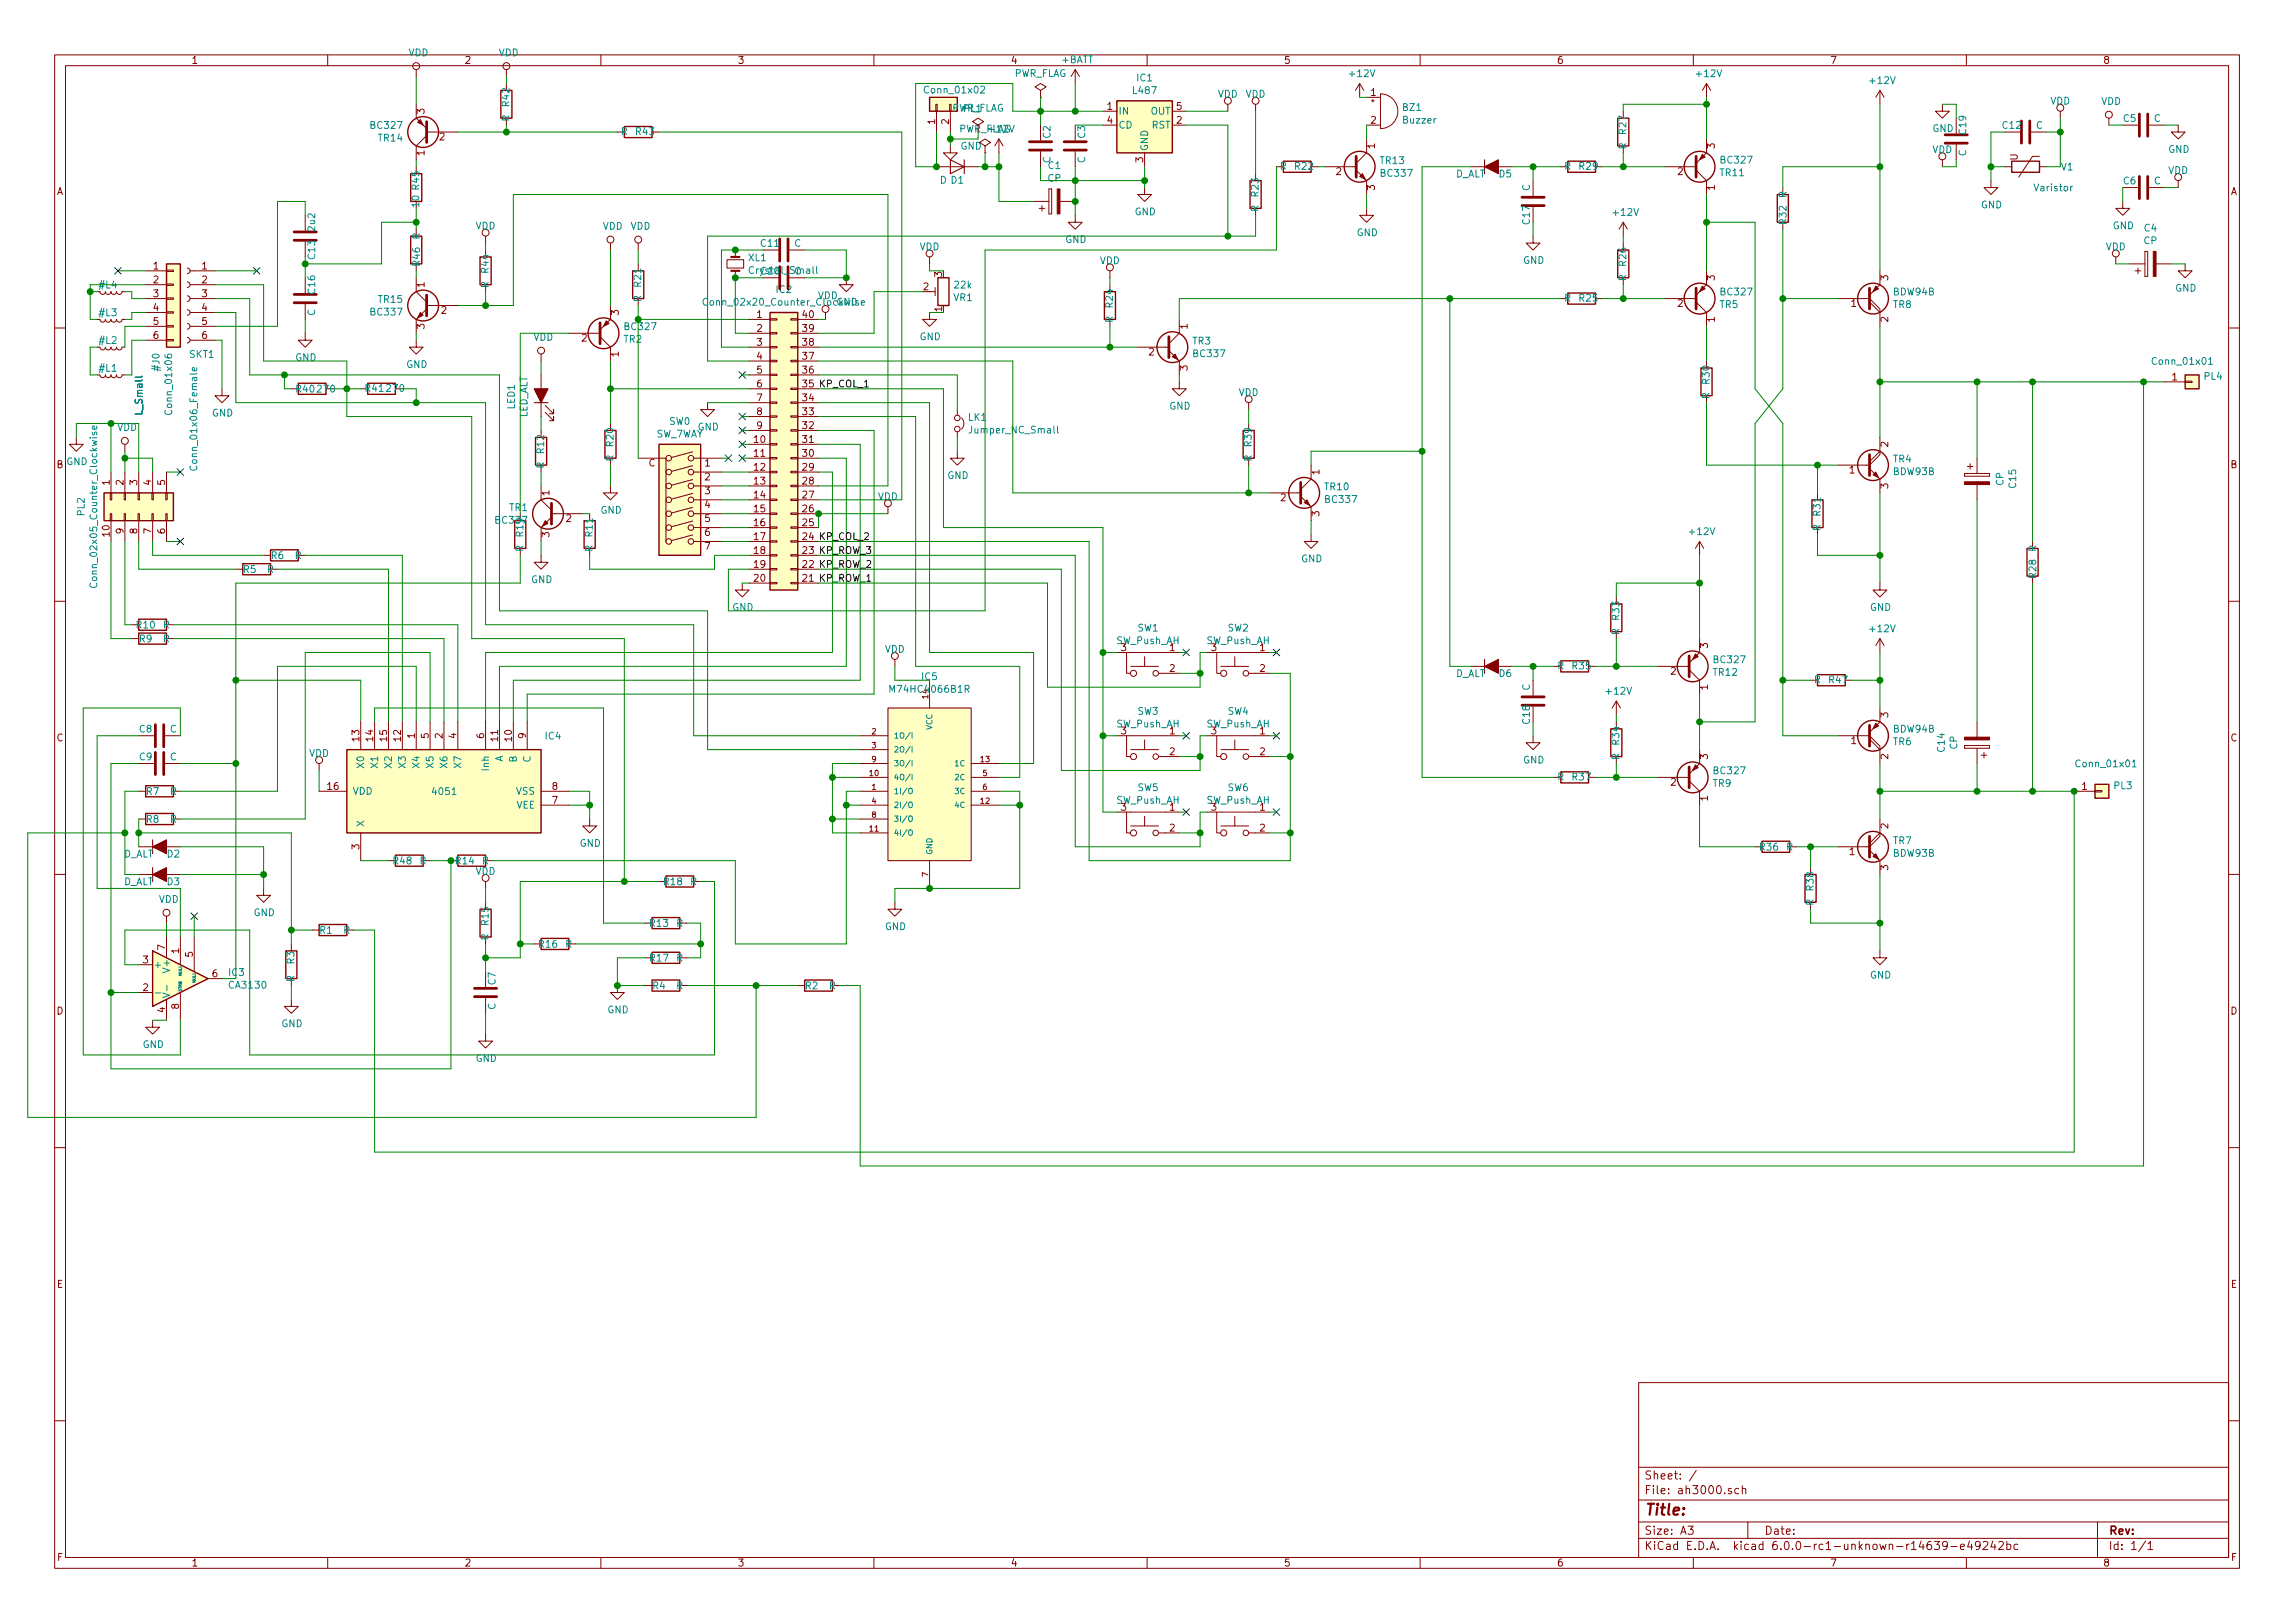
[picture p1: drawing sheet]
<svg xmlns="http://www.w3.org/2000/svg" width="420mm" height="297mm" viewBox="0 0 420 297" stroke-linecap="round" stroke-linejoin="round" font-family="sans-serif">
<defs><g id="words">
<text font-size="2.8" fill="#840000" x="301" y="277.3">Title:</text>
<g font-size="2.1" fill="#840000">
<text x="301" y="273.5">File: ah3000.sch</text>
<text x="301" y="270.8">Sheet: /</text>
<text x="301" y="280.9">Size: A3</text>
<text x="323" y="280.9">Date:</text>
<text x="386" y="280.9">Rev:</text>
<text x="301" y="283.7">KiCad E.D.A. kicad 6.0.0-rc1-unknown-r14639-e49242bc</text>
<text x="386" y="283.7">Id: 1/1</text>
</g>
<g font-size="1.8" fill="#840000">
<text x="35" y="11.7">1</text>
<text x="85" y="11.7">2</text>
<text x="135" y="11.7">3</text>
<text x="185" y="11.7">4</text>
<text x="235" y="11.7">5</text>
<text x="285" y="11.7">6</text>
<text x="335" y="11.7">7</text>
<text x="385" y="11.7">8</text>
<text x="251" y="17.6">1</text>
<text x="77.7" y="20.8" transform="rotate(-90 77.7 20.8)">3</text>
<text x="171.2" y="22.7" transform="rotate(-90 171.2 22.7)">1</text>
<text x="173.7" y="22.7" transform="rotate(-90 173.7 22.7)">2</text>
<text x="202.7" y="20.1">1</text>
<text x="202.7" y="22.6">4</text>
<text x="215.4" y="22.6">2</text>
<text x="215.4" y="20.1">5</text>
<text x="251" y="22.6">2</text>
<text x="77.7" y="28.5" transform="rotate(-90 77.7 28.5)">1</text>
<text x="80.5" y="25.7">2</text>
<text x="175.4" y="24.2">PWR_FLAG</text>
<text x="209.3" y="29.7" transform="rotate(-90 209.3 29.7)">3</text>
<text x="251.7" y="27.2" transform="rotate(-90 251.7 27.2)">1</text>
<text x="313.9" y="27.2" transform="rotate(-90 313.9 27.2)">3</text>
<text x="369.4" y="29.4" transform="rotate(-90 369.4 29.4)">U</text>
<text x="10.4" y="35.7">A</text>
<text x="244.6" y="32">2</text>
<text x="251.7" y="34.8" transform="rotate(-90 251.7 34.8)">3</text>
<text x="307.2" y="32">2</text>
<text x="313.9" y="34.8" transform="rotate(-90 313.9 34.8)">1</text>
<text x="408.4" y="35.7">A</text>
<text x="28.1" y="49.3">1</text>
<text x="28.1" y="51.9">2</text>
<text x="37" y="49.3">1</text>
<text x="37" y="51.9">2</text>
<text x="77.7" y="52.6" transform="rotate(-90 77.7 52.6)">1</text>
<text x="169.1" y="53.1">2</text>
<text x="172.5" y="50.7" transform="rotate(-90 172.5 50.7)">3</text>
<text x="313.9" y="51.3" transform="rotate(-90 313.9 51.3)">3</text>
<text x="345.7" y="51.3" transform="rotate(-90 345.7 51.3)">3</text>
<text x="28.1" y="54.4">3</text>
<text x="28.1" y="56.9">4</text>
<text x="28.1" y="59.5">5</text>
<text x="37" y="54.4">3</text>
<text x="37" y="56.9">4</text>
<text x="37" y="59.5">5</text>
<text x="80.8" y="57.4">2</text>
<text x="113.3" y="57.7" transform="rotate(-90 113.3 57.7)">3</text>
<text x="138.6" y="58.2">1</text>
<text x="147" y="58.2">40</text>
<text x="172.5" y="57" transform="rotate(-90 172.5 57)">1</text>
<text x="307.2" y="56.2">2</text>
<text x="313.9" y="58.9" transform="rotate(-90 313.9 58.9)">1</text>
<text x="338.9" y="56.2">1</text>
<text x="345.7" y="58.9" transform="rotate(-90 345.7 58.9)">2</text>
<text x="28.1" y="62">6</text>
<text x="37" y="62">6</text>
<text x="77.7" y="60.2" transform="rotate(-90 77.7 60.2)">3</text>
<text x="106.5" y="62.5">2</text>
<text x="113.3" y="65.3" transform="rotate(-90 113.3 65.3)">1</text>
<text x="138.6" y="60.7">2</text>
<text x="138.6" y="63.3">3</text>
<text x="138.6" y="65.8">4</text>
<text x="147" y="65.8">37</text>
<text x="147" y="63.3">38</text>
<text x="147" y="60.7">39</text>
<text x="210.3" y="65.1">2</text>
<text x="217.4" y="60.2" transform="rotate(-90 217.4 60.2)">1</text>
<text x="138.6" y="68.4">5</text>
<text x="138.6" y="70.9">6</text>
<text x="147" y="68.4">36</text>
<text x="217.4" y="67.8" transform="rotate(-90 217.4 67.8)">3</text>
<text x="397.7" y="69.6">1</text>
<text x="138.6" y="73.4">7</text>
<text x="138.6" y="76">8</text>
<text x="147" y="76">33</text>
<text x="147" y="73.4">34</text>
<text x="138.1" y="81.1">10</text>
<text x="138.1" y="83.6">11</text>
<text x="138.6" y="78.5">9</text>
<text x="147" y="83.6">30</text>
<text x="147" y="81.1">31</text>
<text x="147" y="78.5">32</text>
<text x="345.7" y="81.8" transform="rotate(-90 345.7 81.8)">2</text>
<text x="10.4" y="85.7">B</text>
<text x="20.1" y="88.8" transform="rotate(-90 20.1 88.8)">1</text>
<text x="22.6" y="88.8" transform="rotate(-90 22.6 88.8)">2</text>
<text x="25.1" y="88.8" transform="rotate(-90 25.1 88.8)">3</text>
<text x="27.7" y="88.8" transform="rotate(-90 27.7 88.8)">4</text>
<text x="30.2" y="88.8" transform="rotate(-90 30.2 88.8)">5</text>
<text x="118.7" y="85.4">C</text>
<text x="129.1" y="85.4">1</text>
<text x="129.1" y="87.9">2</text>
<text x="138.1" y="86.1">12</text>
<text x="138.1" y="88.7">13</text>
<text x="147" y="88.7">28</text>
<text x="147" y="86.1">29</text>
<text x="241.6" y="86.9" transform="rotate(-90 241.6 86.9)">1</text>
<text x="338.6" y="86.7">1</text>
<text x="345.7" y="89.4" transform="rotate(-90 345.7 89.4)">3</text>
<text x="408.4" y="85.7">B</text>
<text x="100.6" y="90.7" transform="rotate(-90 100.6 90.7)">1</text>
<text x="103.7" y="95.5">2</text>
<text x="129.1" y="90.5">3</text>
<text x="129.1" y="93">4</text>
<text x="129.1" y="95.5">5</text>
<text x="138.1" y="91.2">14</text>
<text x="138.1" y="93.8">15</text>
<text x="147" y="93.8">26</text>
<text x="147" y="91.2">27</text>
<text x="234.5" y="91.7">2</text>
<text x="241.6" y="94.5" transform="rotate(-90 241.6 94.5)">3</text>
<text x="20.1" y="98.2" transform="rotate(-90 20.1 98.2)">10</text>
<text x="22.6" y="97.7" transform="rotate(-90 22.6 97.7)">9</text>
<text x="25.1" y="97.7" transform="rotate(-90 25.1 97.7)">8</text>
<text x="27.7" y="97.7" transform="rotate(-90 27.7 97.7)">7</text>
<text x="30.2" y="97.7" transform="rotate(-90 30.2 97.7)">6</text>
<text x="100.6" y="98.3" transform="rotate(-90 100.6 98.3)">3</text>
<text x="129.1" y="98.1">6</text>
<text x="129.1" y="100.6">7</text>
<text x="138.1" y="96.3">16</text>
<text x="138.1" y="98.8">17</text>
<text x="138.1" y="101.4">18</text>
<text x="147" y="96.3">25</text>
<text x="138.1" y="103.9">19</text>
<text x="138.1" y="106.5">20</text>
<text x="205.3" y="119.2">3</text>
<text x="221.8" y="119.2">3</text>
<text x="312.7" y="118.6" transform="rotate(-90 312.7 118.6)">3</text>
<text x="214.1" y="123">2</text>
<text x="230.7" y="123">2</text>
<text x="305.9" y="123.5">2</text>
<text x="312.7" y="126.2" transform="rotate(-90 312.7 126.2)">1</text>
<text x="345.7" y="131.3" transform="rotate(-90 345.7 131.3)">3</text>
<text x="10.4" y="135.7">C</text>
<text x="65.8" y="135.6" transform="rotate(-90 65.8 135.6)">13</text>
<text x="68.3" y="135.6" transform="rotate(-90 68.3 135.6)">14</text>
<text x="70.9" y="135.6" transform="rotate(-90 70.9 135.6)">15</text>
<text x="73.4" y="135.6" transform="rotate(-90 73.4 135.6)">12</text>
<text x="75.9" y="135.1" transform="rotate(-90 75.9 135.1)">1</text>
<text x="78.5" y="135.1" transform="rotate(-90 78.5 135.1)">5</text>
<text x="81" y="135.1" transform="rotate(-90 81 135.1)">2</text>
<text x="83.6" y="135.1" transform="rotate(-90 83.6 135.1)">4</text>
<text x="88.6" y="135.1" transform="rotate(-90 88.6 135.1)">6</text>
<text x="91.2" y="135.6" transform="rotate(-90 91.2 135.6)">11</text>
<text x="93.7" y="135.6" transform="rotate(-90 93.7 135.6)">10</text>
<text x="96.3" y="135.1" transform="rotate(-90 96.3 135.1)">9</text>
<text x="205.3" y="134.4">3</text>
<text x="221.8" y="134.4">3</text>
<text x="338.9" y="136.2">1</text>
<text x="408.4" y="135.7">C</text>
<text x="214.1" y="138.2">2</text>
<text x="230.7" y="138.2">2</text>
<text x="305.9" y="143.8">2</text>
<text x="312.7" y="138.9" transform="rotate(-90 312.7 138.9)">3</text>
<text x="345.7" y="138.9" transform="rotate(-90 345.7 138.9)">2</text>
<text x="60" y="144.6">16</text>
<text x="101.1" y="147.1">7</text>
<text x="101.1" y="144.6">8</text>
<text x="205.3" y="148.4">3</text>
<text x="221.8" y="148.4">3</text>
<text x="312.7" y="146.6" transform="rotate(-90 312.7 146.6)">1</text>
<text x="381.2" y="144.6">1</text>
<text x="65.8" y="155.5" transform="rotate(-90 65.8 155.5)">3</text>
<text x="214.1" y="152.2">2</text>
<text x="230.7" y="152.2">2</text>
<text x="345.7" y="151.6" transform="rotate(-90 345.7 151.6)">2</text>
<text x="338.6" y="156.5">1</text>
<text x="345.7" y="159.3" transform="rotate(-90 345.7 159.3)">3</text>
<text x="30.2" y="173.9" transform="rotate(-90 30.2 173.9)">7</text>
<text x="26.2" y="176.3">3</text>
<text x="32.8" y="174.5" transform="rotate(-90 32.8 174.5)">1</text>
<text x="35.3" y="175.1" transform="rotate(-90 35.3 175.1)">5</text>
<text x="38.9" y="178.9">6</text>
<text x="10.4" y="185.7">D</text>
<text x="26.2" y="181.4">2</text>
<text x="30.2" y="185.3" transform="rotate(-90 30.2 185.3)">4</text>
<text x="32.8" y="184.7" transform="rotate(-90 32.8 184.7)">8</text>
<text x="408.4" y="185.7">D</text>
<text x="10.4" y="235.7">E</text>
<text x="408.4" y="235.7">E</text>
<text x="10.5" y="285.7">F</text>
<text x="35" y="286.7">1</text>
<text x="85" y="286.7">2</text>
<text x="135" y="286.7">3</text>
<text x="185" y="286.7">4</text>
<text x="235" y="286.7">5</text>
<text x="285" y="286.7">6</text>
<text x="335" y="286.7">7</text>
<text x="385" y="286.7">8</text>
<text x="408.5" y="285.7">F</text>
</g>
<g font-size="1.8" fill="#008484">
<text x="74.8" y="10.3">VDD</text>
<text x="91.3" y="10.3">VDD</text>
<text x="194.4" y="11.6">+BATT</text>
<text x="169.5" y="17.1">Conn_01x02</text>
<text x="185.5" y="14.1">PWR_FLAG</text>
<text x="207.5" y="17.2">L487</text>
<text x="208.2" y="14.9">IC1</text>
<text x="222.9" y="17.9">VDD</text>
<text x="228" y="17.9">VDD</text>
<text x="247.2" y="14.1">+12V</text>
<text x="310.7" y="14.1">+12V</text>
<text x="342.5" y="15.4">+12V</text>
<text x="68" y="23.6">BC327</text>
<text x="93.3" y="22.3" transform="rotate(-90 93.3 22.3)">R</text>
<text x="93.3" y="19.4" transform="rotate(-90 93.3 19.4)">R42</text>
<text x="174.1" y="20.4">PWR_FLAG</text>
<text x="176.4" y="20.5">PL1</text>
<text x="204.7" y="21">IN</text>
<text x="204.7" y="23.5">CD</text>
<text x="210.6" y="21">OUT</text>
<text x="210.8" y="23.5">RST</text>
<text x="256.8" y="20.3">BZ1</text>
<text x="257" y="22.6">Buzzer</text>
<text x="366.7" y="23.6">C12</text>
<text x="372.7" y="23.6">C</text>
<text x="375.3" y="19.1">VDD</text>
<text x="384.7" y="19.2">VDD</text>
<text x="388.8" y="22.3">C5</text>
<text x="394.3" y="22.3">C</text>
<text x="69.3" y="25.9">TR14</text>
<text x="113.7" y="24.7">R</text>
<text x="116.5" y="24.7">R43</text>
<text x="175.8" y="27.4">GND</text>
<text x="181.2" y="24.3">+12V</text>
<text x="192.3" y="29.9" transform="rotate(-90 192.3 29.9)">C</text>
<text x="192.3" y="25.3" transform="rotate(-90 192.3 25.3)">C2</text>
<text x="198.7" y="29.9" transform="rotate(-90 198.7 29.9)">C</text>
<text x="198.7" y="25.3" transform="rotate(-90 198.7 25.3)">C3</text>
<text x="210.2" y="27.7" transform="rotate(-90 210.2 27.7)">GND</text>
<text x="297.7" y="27.3" transform="rotate(-90 297.7 27.3)">R</text>
<text x="297.7" y="24.5" transform="rotate(-90 297.7 24.5)">R27</text>
<text x="315.1" y="29.9">BC327</text>
<text x="353.7" y="28">VDD</text>
<text x="353.8" y="24.2">GND</text>
<text x="360" y="28.6" transform="rotate(-90 360 28.6)">C</text>
<text x="360" y="24.5" transform="rotate(-90 360 24.5)">C19</text>
<text x="397" y="28">GND</text>
<text x="172.1" y="33.6">D D1</text>
<text x="191.8" y="33.3">CP</text>
<text x="191.9" y="30.9">C1</text>
<text x="230.4" y="36" transform="rotate(-90 230.4 36)">R23</text>
<text x="234.3" y="31.1">R</text>
<text x="237.1" y="31.1">R22</text>
<text x="252.7" y="30">TR13</text>
<text x="252.9" y="32.3">BC337</text>
<text x="266.4" y="32.5">D_ALT</text>
<text x="274.5" y="32.5">D5</text>
<text x="280.1" y="35" transform="rotate(-90 280.1 35)">C</text>
<text x="286.4" y="31.1">R</text>
<text x="289.2" y="31.1">R29</text>
<text x="315" y="32.2">TR11</text>
<text x="372.6" y="35">Varistor</text>
<text x="377.4" y="31.2">V1</text>
<text x="388.8" y="33.7">C6</text>
<text x="394.3" y="33.7">C</text>
<text x="396.9" y="31.8">VDD</text>
<text x="76.8" y="37.8" transform="rotate(-90 76.8 37.8)">10 R45</text>
<text x="87" y="42">VDD</text>
<text x="207.7" y="39.4">GND</text>
<text x="230.4" y="38.8" transform="rotate(-90 230.4 38.8)">R</text>
<text x="280.1" y="41" transform="rotate(-90 280.1 41)">C17</text>
<text x="295.5" y="39.5">+12V</text>
<text x="327.1" y="41" transform="rotate(-90 327.1 41)">R32</text>
<text x="327.1" y="36.2" transform="rotate(-90 327.1 36.2)">R</text>
<text x="362.7" y="38.1">GND</text>
<text x="386.8" y="41.9">GND</text>
<text x="57.7" y="47.4" transform="rotate(-90 57.7 47.4)">C13</text>
<text x="57.7" y="42.2" transform="rotate(-90 57.7 42.2)">2u2</text>
<text x="76.9" y="43.9" transform="rotate(-90 76.9 43.9)">R</text>
<text x="110.3" y="42">VDD</text>
<text x="115.4" y="42">VDD</text>
<text x="137" y="47.8">XL1</text>
<text x="139.3" y="45.2">C11</text>
<text x="145.4" y="45.2">C</text>
<text x="168.3" y="45.8">VDD</text>
<text x="195" y="44.5">GND</text>
<text x="248.4" y="43.2">GND</text>
<text x="385.5" y="45.8">VDD</text>
<text x="392.5" y="44.7">CP</text>
<text x="392.6" y="42.4">C4</text>
<text x="18.2" y="52.8">#L4</text>
<text x="57.7" y="53.7" transform="rotate(-90 57.7 53.7)">C16</text>
<text x="76.9" y="48.6" transform="rotate(-90 76.9 48.6)">R46</text>
<text x="89.5" y="52.7" transform="rotate(-90 89.5 52.7)">R</text>
<text x="89.5" y="49.9" transform="rotate(-90 89.5 49.9)">R44</text>
<text x="117.4" y="52.5" transform="rotate(-90 117.4 52.5)">R21</text>
<text x="137.6" y="50.1">Crystal_Small</text>
<text x="139.3" y="50.3">C10</text>
<text x="142.1" y="53.6">IC2</text>
<text x="145.4" y="50.3">C</text>
<text x="174.8" y="52.8">22k</text>
<text x="201.3" y="48.3">VDD</text>
<text x="278.8" y="48.3">GND</text>
<text x="297.7" y="51.5" transform="rotate(-90 297.7 51.5)">R</text>
<text x="297.7" y="48.7" transform="rotate(-90 297.7 48.7)">R26</text>
<text x="398.2" y="53.4">GND</text>
<text x="18.2" y="57.9">#L3</text>
<text x="57.7" y="57.8" transform="rotate(-90 57.7 57.8)">C</text>
<text x="68" y="57.7">BC337</text>
<text x="69.3" y="55.4">TR15</text>
<text x="117.4" y="55.3" transform="rotate(-90 117.4 55.3)">R</text>
<text x="129.6" y="55.9">Conn_02x20_Counter_Clockwise</text>
<text x="149.7" y="54.7">VDD</text>
<text x="153.1" y="55.9">GND</text>
<text x="174.6" y="55.1">VR1</text>
<text x="203.8" y="59.1" transform="rotate(-90 203.8 59.1)">R</text>
<text x="203.8" y="56.3" transform="rotate(-90 203.8 56.3)">R24</text>
<text x="286.4" y="55.2">R</text>
<text x="289.2" y="55.2">R25</text>
<text x="314.9" y="56.4">TR5</text>
<text x="315.1" y="54.1">BC327</text>
<text x="346.6" y="56.4">TR8</text>
<text x="346.7" y="54.1">BDW94B</text>
<text x="18.2" y="63">#L2</text>
<text x="34.7" y="65.5">SKT1</text>
<text x="97.6" y="62.4">VDD</text>
<text x="114.2" y="62.7">TR2</text>
<text x="114.5" y="60.4">BC327</text>
<text x="168.4" y="62.3">GND</text>
<text x="218.3" y="63.1">TR3</text>
<text x="218.6" y="65.4">BC337</text>
<text x="18.2" y="68">#L1</text>
<text x="29.2" y="67.8" transform="rotate(-90 29.2 67.8)">#J0</text>
<text x="54.1" y="66.1">GND</text>
<text x="54.3" y="71.8">R40</text>
<text x="58.2" y="71.8">270</text>
<text x="66.9" y="71.7">R41</text>
<text x="70.9" y="71.7">270</text>
<text x="74.4" y="67.3">GND</text>
<text x="313" y="70.2" transform="rotate(-90 313 70.2)">R30</text>
<text x="394.3" y="66.8">Conn_01x01</text>
<text x="403.6" y="69.5">PL4</text>
<text x="26.1" y="75.8" transform="rotate(-90 26.1 75.8)">L_Small</text>
<text x="31.5" y="75.6" transform="rotate(-90 31.5 75.6)">Conn_01x06</text>
<text x="38.8" y="76.2">GND</text>
<text x="94.3" y="74.9" transform="rotate(-90 94.3 74.9)">LED1</text>
<text x="96.6" y="76.6" transform="rotate(-90 96.6 76.6)">LED_ALT</text>
<text x="122.6" y="77.8">SW0</text>
<text x="177.3" y="77">LK1</text>
<text x="214.1" y="75">GND</text>
<text x="226.7" y="72.5">VDD</text>
<text x="313" y="73.1" transform="rotate(-90 313 73.1)">R</text>
<text x="21.4" y="78.9">VDD</text>
<text x="99.6" y="82.9" transform="rotate(-90 99.6 82.9)">R12</text>
<text x="112.3" y="81.7" transform="rotate(-90 112.3 81.7)">R20</text>
<text x="120" y="80.1">SW_7WAY</text>
<text x="127.7" y="78.8">GND</text>
<text x="177.8" y="79.3">Jumper_NC_Small</text>
<text x="229.2" y="81.7" transform="rotate(-90 229.2 81.7)">R39</text>
<text x="12.1" y="85.1">GND</text>
<text x="36.1" y="85.4" transform="rotate(-90 36.1 85.4)">Conn_01x06_Female</text>
<text x="99.6" y="85.8" transform="rotate(-90 99.6 85.8)">R</text>
<text x="112.3" y="84.5" transform="rotate(-90 112.3 84.5)">R</text>
<text x="173.4" y="87.7">GND</text>
<text x="229.2" y="84.5" transform="rotate(-90 229.2 84.5)">R</text>
<text x="242.6" y="89.7">TR10</text>
<text x="346.6" y="84.6">TR4</text>
<text x="346.7" y="87">BDW93B</text>
<text x="366.8" y="88.9" transform="rotate(-90 366.8 88.9)">CP</text>
<text x="369.1" y="89.3" transform="rotate(-90 369.1 89.3)">C15</text>
<text x="15.5" y="94.4" transform="rotate(-90 15.5 94.4)">PL2</text>
<text x="90.8" y="95.8">BC337</text>
<text x="93.3" y="93.5">TR1</text>
<text x="109.9" y="94">GND</text>
<text x="160.7" y="91.5">VDD</text>
<text x="242.7" y="92">BC337</text>
<text x="333.3" y="94.4" transform="rotate(-90 333.3 94.4)">R31</text>
<text x="95.8" y="101" transform="rotate(-90 95.8 101)">R</text>
<text x="95.8" y="98.2" transform="rotate(-90 95.8 98.2)">R19</text>
<text x="108.5" y="101" transform="rotate(-90 108.5 101)">R</text>
<text x="108.5" y="98.2" transform="rotate(-90 108.5 98.2)">R11</text>
<text x="309.4" y="97.9">+12V</text>
<text x="333.3" y="97.2" transform="rotate(-90 333.3 97.2)">R</text>
<text x="372.8" y="101" transform="rotate(-90 372.8 101)">R</text>
<text x="17.8" y="106.6" transform="rotate(-90 17.8 106.6)">Conn_02x05_Counter_Clockwise</text>
<text x="44.6" y="104.9">R5</text>
<text x="48.9" y="104.9">R</text>
<text x="49.7" y="102.3">R6</text>
<text x="54" y="102.3">R</text>
<text x="97.2" y="106.7">GND</text>
<text x="238.2" y="102.9">GND</text>
<text x="372.8" y="105.8" transform="rotate(-90 372.8 105.8)">R28</text>
<text x="134.1" y="111.8">GND</text>
<text x="296.5" y="113.4" transform="rotate(-90 296.5 113.4)">R33</text>
<text x="342.3" y="111.8">GND</text>
<text x="25" y="115">R10</text>
<text x="25.6" y="117.6">R9</text>
<text x="29.8" y="115">R</text>
<text x="29.8" y="117.6">R</text>
<text x="162" y="119.5">VDD</text>
<text x="204.3" y="117.9">SW_Push_AH</text>
<text x="208.3" y="115.6">SW1</text>
<text x="214.1" y="119.2">1</text>
<text x="220.9" y="117.9">SW_Push_AH</text>
<text x="224.8" y="115.6">SW2</text>
<text x="230.7" y="119.2">1</text>
<text x="296.5" y="116.2" transform="rotate(-90 296.5 116.2)">R</text>
<text x="342.5" y="115.7">+12V</text>
<text x="168.8" y="124.5">IC5</text>
<text x="266.4" y="123.9">D_ALT</text>
<text x="274.5" y="123.9">D6</text>
<text x="285.1" y="122.5">R</text>
<text x="287.9" y="122.5">R35</text>
<text x="313.7" y="123.7">TR12</text>
<text x="313.9" y="121.4">BC327</text>
<text x="332.1" y="125.1">R</text>
<text x="334.9" y="125.1">R47</text>
<text x="163.4" y="126.8">M74HC4066B1R</text>
<text x="208.3" y="130.8">SW3</text>
<text x="224.8" y="130.8">SW4</text>
<text x="280.1" y="126.4" transform="rotate(-90 280.1 126.4)">C</text>
<text x="294.2" y="127.1">+12V</text>
<text x="25.6" y="134.1">C8</text>
<text x="31.1" y="134.1">C</text>
<text x="99.9" y="135.3">IC4</text>
<text x="204.3" y="133.1">SW_Push_AH</text>
<text x="214.1" y="134.4">1</text>
<text x="220.9" y="133.1">SW_Push_AH</text>
<text x="230.7" y="134.4">1</text>
<text x="280.1" y="132.4" transform="rotate(-90 280.1 132.4)">C18</text>
<text x="296.5" y="136.3" transform="rotate(-90 296.5 136.3)">R34</text>
<text x="346.6" y="136.4">TR6</text>
<text x="346.7" y="134.1">BDW94B</text>
<text x="356" y="137.6" transform="rotate(-90 356 137.6)">C14</text>
<text x="358.3" y="137.1" transform="rotate(-90 358.3 137.1)">CP</text>
<text x="25.6" y="139.2">C9</text>
<text x="31.1" y="139.2">C</text>
<text x="56.6" y="138.5">VDD</text>
<text x="66.7" y="140.4" transform="rotate(-90 66.7 140.4)">X0</text>
<text x="69.2" y="140.4" transform="rotate(-90 69.2 140.4)">X1</text>
<text x="71.8" y="140.4" transform="rotate(-90 71.8 140.4)">X2</text>
<text x="74.3" y="140.4" transform="rotate(-90 74.3 140.4)">X3</text>
<text x="76.8" y="140.4" transform="rotate(-90 76.8 140.4)">X4</text>
<text x="79.4" y="140.4" transform="rotate(-90 79.4 140.4)">X5</text>
<text x="81.9" y="140.4" transform="rotate(-90 81.9 140.4)">X6</text>
<text x="84.5" y="140.4" transform="rotate(-90 84.5 140.4)">X7</text>
<text x="89.5" y="140.9" transform="rotate(-90 89.5 140.9)">Inh</text>
<text x="92.1" y="139.5" transform="rotate(-90 92.1 139.5)">A</text>
<text x="94.6" y="139.5" transform="rotate(-90 94.6 139.5)">B</text>
<text x="97.2" y="139.5" transform="rotate(-90 97.2 139.5)">C</text>
<text x="278.8" y="139.7">GND</text>
<text x="285.1" y="142.8">R</text>
<text x="287.9" y="142.8">R37</text>
<text x="296.5" y="139.1" transform="rotate(-90 296.5 139.1)">R</text>
<text x="313.9" y="141.7">BC327</text>
<text x="380.4" y="140.4">Conn_01x01</text>
<text x="26.8" y="145.5">R7</text>
<text x="31.1" y="145.5">R</text>
<text x="64.5" y="145.5">VDD</text>
<text x="79.4" y="145.5">4051</text>
<text x="94.5" y="148">VEE</text>
<text x="94.5" y="145.5">VSS</text>
<text x="204.3" y="147.1">SW_Push_AH</text>
<text x="208.3" y="144.8">SW5</text>
<text x="214.1" y="148.4">1</text>
<text x="220.9" y="147.1">SW_Push_AH</text>
<text x="224.8" y="144.8">SW6</text>
<text x="230.7" y="148.4">1</text>
<text x="313.6" y="144">TR9</text>
<text x="387" y="144.4">PL3</text>
<text x="26.8" y="150.6">R8</text>
<text x="31.1" y="150.6">R</text>
<text x="66.7" y="151.4" transform="rotate(-90 66.7 151.4)">X</text>
<text x="106.1" y="155">GND</text>
<text x="322.2" y="155.7">R36</text>
<text x="327" y="155.7">R</text>
<text x="346.6" y="154.5">TR7</text>
<text x="22.6" y="156.9">D_ALT</text>
<text x="30.6" y="156.9">D2</text>
<text x="72" y="158.2">R48</text>
<text x="76.8" y="158.2">R</text>
<text x="83.5" y="158.2">R14</text>
<text x="87" y="160.1">VDD</text>
<text x="88.3" y="158.2">R</text>
<text x="346.7" y="156.8">BDW93B</text>
<text x="22.6" y="162">D_ALT</text>
<text x="29.1" y="165.2">VDD</text>
<text x="30.6" y="162">D3</text>
<text x="46.4" y="167.7">GND</text>
<text x="121.6" y="162">R18</text>
<text x="126.4" y="162">R</text>
<text x="332" y="165.8" transform="rotate(-90 332 165.8)">R</text>
<text x="332" y="163" transform="rotate(-90 332 163)">R38</text>
<text x="58.6" y="170.9">R1</text>
<text x="62.9" y="170.9">R</text>
<text x="89.5" y="172.1" transform="rotate(-90 89.5 172.1)">R</text>
<text x="89.5" y="169.3" transform="rotate(-90 89.5 169.3)">R15</text>
<text x="98.7" y="173.4">R16</text>
<text x="103.5" y="173.4">R</text>
<text x="119" y="169.6">R13</text>
<text x="123.8" y="169.6">R</text>
<text x="162" y="170.2">GND</text>
<text x="28.1" y="177.2">+</text>
<text x="31.1" y="177.6" transform="rotate(-90 31.1 177.6)">V+</text>
<text x="41.9" y="178.6">IC3</text>
<text x="53.9" y="179.7" transform="rotate(-90 53.9 179.7)">R</text>
<text x="53.9" y="176.4" transform="rotate(-90 53.9 176.4)">R3</text>
<text x="119" y="176">R17</text>
<text x="123.8" y="176">R</text>
<text x="342.3" y="179.1">GND</text>
<text x="42.1" y="180.9">CA3130</text>
<text x="90.7" y="184.8" transform="rotate(-90 90.7 184.8)">C</text>
<text x="90.7" y="180.2" transform="rotate(-90 90.7 180.2)">C7</text>
<text x="111.2" y="185.5">GND</text>
<text x="119.5" y="181.1">R4</text>
<text x="123.8" y="181.1">R</text>
<text x="147.5" y="181.1">R2</text>
<text x="151.8" y="181.1">R</text>
<text x="26.1" y="191.8">GND</text>
<text x="51.5" y="188">GND</text>
<text x="87.1" y="194.3">GND</text>
</g>
<g font-size="1.8">
<text x="147" y="70.9">35 KP_COL_1</text>
<text x="147" y="101.4">23 KP_ROW_3</text>
<text x="147" y="98.8">24 KP_COL_2</text>
<text x="147" y="106.5">21 KP_ROW_1</text>
<text x="147" y="103.9">22 KP_ROW_2</text>
</g>
<g font-size="1.4" fill="#008484">
<text x="169.9" y="127.8" transform="rotate(-90 169.9 127.8)">14</text>
<text x="163.6" y="135.2">1O/I</text>
<text x="170.7" y="133.6" transform="rotate(-90 170.7 133.6)">VCC</text>
<text x="163.6" y="142.8">4O/I</text>
<text x="175" y="140.2">1C</text>
<text x="175" y="142.8">2C</text>
<text x="163.6" y="145.3">1I/O</text>
<text x="163.6" y="147.9">2I/O</text>
<text x="175" y="147.9">4C</text>
<text x="175" y="145.3">3C</text>
<text x="163.6" y="152.9">4I/O</text>
<text x="163.6" y="150.4">3I/O</text>
<text x="170.7" y="156.5" transform="rotate(-90 170.7 156.5)">GND</text>
</g>
<g font-size="1.4" fill="#840000">
<text x="159.6" y="134.4">2</text>
<text x="159.6" y="136.9">3</text>
<text x="159.2" y="142">10</text>
<text x="159.6" y="139.5">9</text>
<text x="179.6" y="139.5">13</text>
<text x="180" y="142">5</text>
<text x="159.6" y="144.6">1</text>
<text x="159.6" y="147.1">4</text>
<text x="159.6" y="149.6">8</text>
<text x="179.6" y="147.1">12</text>
<text x="180" y="144.6">6</text>
<text x="159.2" y="152.2">11</text>
<text x="169.9" y="160.4" transform="rotate(-90 169.9 160.4)">7</text>
</g>
<g font-size=".7" fill="#008484">
<text x="33.3" y="178.6" transform="rotate(-90 33.3 178.6)">NULL</text>
<text x="35.8" y="179.8" transform="rotate(-90 35.8 179.8)">NULL</text>
<text x="33.3" y="181.5" transform="rotate(-90 33.3 181.5)">STRB</text>
</g>
</g></defs>
<g fill="none" stroke="#840000" stroke-width=".18">
<path d="M10 10h400v277h-400zM12 12h396v273.1h-396zM60 10v2M76.2 19.1v2.5l1.9 1.9M76.2 12.7v1.3M92.7 12.7v1.3M92.7 15.3v1.2M110 10v2M160 10v2M171.3 19.1h.3v1.3h-.3zM190.5 16.5l1-.6-1-.6-1 .6 1 .6v1.3M190.5 17.8h.1"/>
<path d="M196.8 12.7v2.6M196.8 12.7l-.7 1.3M196.8 12.7l.8 1.3M210 10v2M224.8 19.1v1.3M229.9 19.1v1.3M248.9 15.3l-.7 1.2M248.9 15.3v2.5M248.9 15.3l.8 1.2M250.2 17.8h2.5M251.1 18.5h.5M251.3 18.2v.5"/>
<path d="M252.7 17.2a3.2 3.2 0 0 1 3.2 3.2 3.2 3.2 0 0 1-3.2 3.1zM260 10v2M310 10v2M312.4 15.3v2.5M312.4 15.3l-.7 1.2M312.4 15.3l.8 1.2M344.2 16.5v2.6M344.2 16.5l-.8 1.3M344.2 16.5l.7 1.3M355.6 19.1v1.3h1.3l-1.3 1.2-1.3-1.2h1.3M360 10v2M76.2 30.5v1.3"/>
<path d="M78.1 24.8l-1.9 1.9v2.5M78.1 24.2h5.7M92.7 21.6v1.3M113 24.2h1.3M119.4 24.2h1.2M171.4 30.5h7.7M171.4 20.4v3.8M174 26.7v1.3h1.3l-1.3 1.2-1.3-1.2h1.3M174 20.4v3.8M179.1 22.9l1-.6-1-.7-1 .7 1 .6v1.3M180.3 26.7l1.1-.6-1.1-.7-1 .7 1 .6v1.3M180.3 28h.1"/>
<path d="M182.9 25.4l-.8 1.3M182.9 25.4v2.6M182.9 25.4l.7 1.3M189.2 36.9h2.8M190.2 38.1h1.1M190.5 27.7v2.8M190.8 37.6v1M192 39.2h.5zM192 34.6v4.6zM192 34.6h.5zM192.5 34.6v4.6zM194.1 36.9h2.7"/>
<path d="M196.8 39.4v1.3h1.3l-1.3 1.2-1.2-1.2h1.2M196.8 27.7v2.8M201.9 22.9h2.6M201.9 20.4h2.6M209.5 34.3v1.3h1.3l-1.3 1.3-1.2-1.3h1.2M209.5 28v2.5M214.6 22.9h2.6M214.6 20.4h2.6M229.9 31.8v1.3M229.9 38.1v1.3M233.7 30.5h1.2M240 30.5h1.3"/>
<path d="M242.6 30.5h5.7M248.3 31.2l1.9 1.9v2.5M250.2 38.1v1.3h1.3l-1.3 1.3-1.3-1.3h1.3M250.2 22.9h2.5M250.2 25.4v2.6l-1.9 1.9M269.2 30.5h7.7M280.7 33.1v2.8M285.7 30.5h1.3M292.1 30.5h1.3M297.2 20.4v1.2M297.2 26.7v1.3M304.8 30.5h5.7"/>
<path d="M310.5 31.2l1.9 1.9v2.5M312.4 25.4v2.6l-1.9 1.9M326.4 34.3v1.3M355.6 29.2v1.3M358.1 26.5v2.7M364.5 33.1v1.2h1.3l-1.3 1.3-1.3-1.3h1.3M367 30.5h1.3M371.9 24.2h2.7M373.4 28.6h-1.3l-2.5 3.8M373.4 30.5h1.2M377.2 20.4v1.2M386.1 21.6v1.3"/>
<path d="M388.6 36.9v1.2h1.3l-1.3 1.3-1.3-1.3h1.3M393.4 34.3h2.8M393.4 22.9h2.8M398.8 22.9v1.3h1.2l-1.2 1.2-1.3-1.2h1.3M398.8 33.1v1.2M18.3 53.4l.1 .3 .3 .2 .4-.1 .2-.4 .1 .3 .3 .2 .4-.1 .2-.4 .1 .3 .4 .2 .3-.1 .2-.4 .1 .3 .4 .2 .3-.1 .3-.4h.5M18.3 58.5l.1 .3 .3 .2 .4-.1 .2-.4 .1 .3 .3 .2 .4-.1 .2-.4 .1 .3 .4 .2 .3-.1 .2-.4 .1 .3 .4 .2 .3-.1 .3-.4h.5M26.7 49.6h3.8M26.7 52.1h3.8M26.7 54.6h3.8M26.7 57.2h3.8M26.7 59.7h3.8"/>
<path d="M30.5 59.6h1.2v.3h-1.2zM30.5 57.1h1.2v.2h-1.2zM30.5 54.5h1.2v.3h-1.2zM30.5 52h1.2v.2h-1.2zM30.5 49.4h1.2v.3h-1.2zM34.3 59.2l.3 .1 .2 .3-.1 .5-.4 .1M34.3 56.7l.3 .1 .2 .3-.1 .4-.4 .2M34.3 54.1l.3 .2 .2 .2-.1 .5-.4 .2M34.3 51.6l.3 .1 .2 .3-.1 .4-.4 .2M34.3 49.1l.3 .1 .2 .3-.1 .4-.4 .2M34.8 49.6h4.6M34.8 52.1h4.6"/>
<path d="M34.8 54.6h4.6M34.8 57.2h4.6M34.8 59.7h4.6M55.9 55.7v2.8M76.2 41.9v1.3M76.2 48.3v1.3M76.2 50.8v2.6l1.9 1.9M78.1 56.6l-1.9 1.9v2.5M78.1 55.9h5.7M88.9 43.2v1.3M88.9 45.8v1.2M88.9 52.1v1.3"/>
<path d="M111.8 55.9v2.6l-1.9 1.9M111.8 44.5v1.3M116.8 44.5v1.3M116.8 48.3v1.3M116.8 54.6v1.3M133.1 47.5h3v1.6h-3zM134.6 45.8v1.2M134.6 49.6v1.2M137.2 58.5h3.8M141 58.3h1.2v.3h-1.2zM144.5 45.8h2.8M144.8 58.3h1.2v.3h-1.2z"/>
<path d="M146 58.5h3.9M151.1 57.2v1.3M154.9 50.8v1.3h1.3l-1.3 1.3-1.2-1.3h1.2M170.2 57.2v1.3h1.2l-1.2 1.2-1.3-1.2h1.3M170.2 53.4h1M170.2 47v1.3M171.2 52.6v1.5M203.2 49.6v1.2M203.2 52.1v1.3M203.2 58.5v1.2M215.9 58.5v2.5l-1.9 1.9M280.7 43.2v1.3h1.2l-1.2 1.3-1.3-1.3h1.3"/>
<path d="M285.7 54.6h1.3M292.1 54.6h1.3M297.2 40.7v2.5M297.2 44.5v1.3M297.2 50.8v1.3M297.2 40.7l-.8 1.2M297.2 40.7l.7 1.2M304.8 54.6h5.7M310.5 55.3l1.9 1.9v2.5M312.4 49.6v2.5l-1.9 1.9M326.4 40.7v1.2M336.5 54.6h5.8l1.9 2v.6"/>
<path d="M342.3 55.3l1.9 1.9M344.2 49.6v2.5l-1.9 1.9M344.2 57.2v2.5M387.3 47v1.3M389.9 48.3h2.8M390.9 49.6h1M391.4 49.1v1M392.7 50.6h.5zM392.7 46v4.6zM392.7 46h.5zM393.2 46v4.6zM394.7 48.3h2.8"/>
<path d="M400 48.3v1.3h1.3l-1.3 1.2-1.2-1.2h1.2M10 60h2M18.3 63.5l.1 .3 .3 .2 .4-.1 .2-.4 .1 .3 .3 .2 .4-.1 .2-.4 .1 .3 .4 .2 .3-.1 .2-.4 .1 .3 .4 .2 .3-.1 .3-.4h.5M18.3 68.6l.1 .3 .3 .2 .4-.1 .2-.4 .1 .3 .3 .2 .4-.1 .2-.4 .1 .3 .4 .2 .3-.1 .2-.4 .1 .3 .4 .2 .3-.1 .3-.4h.5M26.7 62.3h3.8M30.5 62.1h1.2v.3h-1.2zM34.3 61.8l.3 .1 .2 .3-.1 .4-.4 .2M34.8 62.3h4.6M40.6 71.2v1.2h1.3l-1.3 1.3-1.2-1.3h1.2M53.3 71.2h1.3M55.9 61v1.3h1.2l-1.2 1.2-1.3-1.2h1.3M66 71.2h1.3"/>
<path d="M76.2 62.3v1.2h1.3l-1.3 1.3-1.3-1.3h1.3M99.1 64.8v1.3M99.1 68.6v7.6M99.1 78.8v1.2M99.8 75.5l1.5 1.5v-.8v.8h-.7M99.8 74.2l1.5 1.5v-.7v.7h-.7M104.1 61h5.8M109.9 61.6l1.9 1.9v2.6M111.8 77.5v1.3M129.5 73.7v1.3h1.3l-1.3 1.2-1.2-1.2h1.2M137.2 61h3.8M137.2 63.5h3.8"/>
<path d="M137.2 78.8h3.8M137.2 76.2h3.8M137.2 73.7h3.8M137.2 71.2h3.8M137.2 68.6h3.8M137.2 66.1h3.8M141 78.6h1.2v.3h-1.2zM141 76.1h1.2v.3h-1.2zM141 73.6h1.2v.2h-1.2zM141 71h1.2v.3h-1.2zM141 68.5h1.2v.2h-1.2zM141 65.9h1.2v.3h-1.2z"/>
<path d="M141 63.4h1.2v.3h-1.2zM141 60.9h1.2v.2h-1.2zM144.8 78.6h1.2v.3h-1.2zM144.8 76.1h1.2v.3h-1.2zM144.8 73.6h1.2v.2h-1.2zM144.8 71h1.2v.3h-1.2zM144.8 68.5h1.2v.2h-1.2zM144.8 65.9h1.2v.3h-1.2zM144.8 63.4h1.2v.3h-1.2zM144.8 60.9h1.2v.2h-1.2zM146 61h3.9M146 63.5h3.9"/>
<path d="M146 78.8h3.9M146 76.2h3.9M146 73.7h3.9M146 71.2h3.9M146 68.6h3.9M146 66.1h3.9M175.3 75v1M175.3 79v1M176 76.5a1.41 1.41 0 0 1 0 2M208.3 63.5h5.7M214 64.2l1.9 1.9v2.5M215.9 69.9v1.3h1.3l-1.3 1.2-1.3-1.2h1.3"/>
<path d="M228.6 73.7v1.3M228.6 77.5v1.3M312.4 66.1v1.2M312.4 72.4v1.3M396.2 69.9h3.8M400 69.8h1.3v.2h-1.3zM408 60h2M14 80v1.3h1.2l-1.2 1.3-1.3-1.3h1.3M20.2 90.2h.2v1.3h-.2zM20.2 94h.2v1.3h-.2zM20.3 86.4v3.8M20.3 95.3v3.8"/>
<path d="M22.7 90.2h.3v1.3h-.3zM22.7 94h.3v1.3h-.3zM22.9 81.3v1.3M22.9 86.4v3.8M22.9 95.3v3.8M25.3 90.2h.2v1.3h-.2zM25.3 94h.2v1.3h-.2zM25.4 86.4v3.8M25.4 95.3v3.8M27.8 90.2h.3v1.3h-.3zM27.8 94h.3v1.3h-.3zM27.9 86.4v3.8"/>
<path d="M27.9 95.3v3.8M30.4 90.2h.2v1.3h-.2zM30.4 94h.2v1.3h-.2zM30.5 86.4v3.8M30.5 95.3v3.8M99.1 85.1v1.3M99.1 88.9v2.6l1.9 1.9M101 94.7l-1.9 1.9v2.5M101 94h5.7M107.9 94v1.3M111.8 88.9v1.3h1.2l-1.2 1.3-1.3-1.3h1.3M111.8 83.9v1.2"/>
<path d="M116.8 83.9h5.1v15.2M126.8 97.9l-3.9 1M126.8 95.4l-3.9 1M126.8 92.8l-3.9 1.1M126.8 90.3l-3.9 1M126.8 87.8l-3.9 1M126.8 85.2l-3.9 1.1M126.8 82.7l-3.9 1M127 83.9h5.1M127 86.4h5.1M127 88.9h5.1M127 91.5h5.1"/>
<path d="M127 94h5.1M127 96.6h5.1M127 99.1h5.1M137.2 81.3h3.8M137.2 83.9h3.8M137.2 86.4h3.8M137.2 88.9h3.8M137.2 91.5h3.8M137.2 94h3.8M137.2 96.6h3.8M137.2 99.1h3.8M141 99h1.2v.2h-1.2z"/>
<path d="M141 96.4h1.2v.3h-1.2zM141 93.9h1.2v.2h-1.2zM141 91.3h1.2v.3h-1.2zM141 88.8h1.2v.3h-1.2zM141 86.3h1.2v.2h-1.2zM141 83.7h1.2v.3h-1.2zM141 81.2h1.2v.2h-1.2zM144.8 99h1.2v.2h-1.2zM144.8 96.4h1.2v.3h-1.2zM144.8 93.9h1.2v.2h-1.2zM144.8 91.3h1.2v.3h-1.2zM144.8 88.8h1.2v.3h-1.2z"/>
<path d="M144.8 86.3h1.2v.2h-1.2zM144.8 83.7h1.2v.3h-1.2zM144.8 81.2h1.2v.2h-1.2zM146 81.3h3.9M146 83.9h3.9M146 86.4h3.9M146 88.9h3.9M146 91.5h3.9M146 94h3.9M146 96.6h3.9M146 99.1h3.9M162.6 92.7v1.3"/>
<path d="M175.3 82.6v1.3h1.2l-1.2 1.2-1.3-1.2h1.3M228.6 83.9v1.2M232.4 90.2h5.7M238.1 90.8l1.9 1.9v2.6M240 97.8v1.3h1.3l-1.3 1.3-1.2-1.3h1.2M240 85.1v2.6l-1.9 1.9M311.1 99.1v2.5M311.1 99.1l-.7 1.3M311.1 99.1l.8 1.3M332.7 90.2v1.3M332.7 96.6v1.2M336.5 85.1h5.6"/>
<path d="M342.3 85.8l1.9 1.9v2.5M344.2 82.6v.6l-1.9 1.9M344.2 82.6l-1.9 1.9M344.2 80v2.6M359.7 86.7v.5zM359.7 87.2h4.5zM359.7 86.7h4.5zM360.2 85.4h1M360.7 84.9v1M361.9 83.9v2.8M361.9 88.7v2.8M364.2 86.7v.5z"/>
<path d="M372.1 99.1v1.3M10 110h2M24.1 114.3h1.3M24.1 116.9h1.3M30.5 114.3h1.2M30.5 116.9h1.2M43.2 104.2h1.2M48.3 101.6h1.2M49.5 104.2h1.3M54.6 101.6h1.3M95.2 100.4v1.2M99.1 101.6v1.3h1.2l-1.2 1.3-1.3-1.3h1.3"/>
<path d="M107.9 100.4v1.2M135.9 106.7v1.3h1.3l-1.3 1.3-1.3-1.3h1.3M137.2 101.6h3.8M137.2 104.2h3.8M137.2 106.7h3.8M141 106.6h1.2v.2h-1.2zM141 104h1.2v.3h-1.2zM141 101.5h1.2v.3h-1.2zM144.8 106.6h1.2v.2h-1.2zM144.8 104h1.2v.3h-1.2zM144.8 101.5h1.2v.3h-1.2zM146 101.6h3.9"/>
<path d="M146 104.2h3.9M146 106.7h3.9M204.5 119.4h11.4M206.2 119.4v3.8h.8M221 119.4h11.4M222.8 119.4v3.8h.7M295.9 109.3v1.2M295.9 115.6v1.3M311.1 116.9v2.5l-1.9 1.9M344.2 106.7v1.3h1.2l-1.2 1.3-1.3-1.3h1.3M344.2 116.9v2.5M344.2 116.9l-.8 1.2"/>
<path d="M344.2 116.9l.7 1.2M372.1 105.4v1.3M408 110h2M30.2 134.7h2.8M30.2 139.7h2.8M58.4 139.7v1.3M66 132.1v5.1M68.6 132.1v5.1M71.1 132.1v5.1M73.7 132.1v5.1M76.2 132.1v5.1M78.7 132.1v5.1"/>
<path d="M81.3 132.1v5.1M83.8 132.1v5.1M88.9 132.1v5.1M91.4 132.1v5.1M94 132.1v5.1M96.5 132.1v5.1M157.5 134.7h5.1M157.5 139.7h5.1M157.5 137.2h5.1M162.6 129.6h15.2v27.9h-15.2zM163.8 120.7v1.3M170.2 124.5v5.1"/>
<path d="M177.8 139.7h5.1M204.5 134.7h11.4M206.2 134.7v3.8h.8M207 137.2h5.1M207 122h5.1M209.5 120.2v1.8M209.5 135.4v1.8M212.1 123.2h3.8M212.1 138.5h3.8M221 134.7h11.4M222.8 134.7v3.8h.7M223.5 137.2h5.1"/>
<path d="M223.5 122h5.1M226.1 120.2v1.8M226.1 135.4v1.8M228.6 123.2h3.8M228.6 138.5h3.8M269.2 122h7.7M280.7 134.7v1.2h1.2l-1.2 1.3-1.3-1.3h1.3M280.7 124.5v2.8M284.5 122h1.2M290.8 122h1.3M295.9 128.3v2.5M295.9 132.1v1.3"/>
<path d="M295.9 138.5v1.2M295.9 128.3l-.8 1.3M295.9 128.3l.8 1.3M303.5 122h5.7M309.2 122.6l1.9 1.9v2.5M311.1 137.2v2.5l-1.9 1.9M331.5 124.5h1.2M336.5 134.7h5.8l1.9 1.9v.6M337.8 124.5h1.3M342.3 135.3l1.9 1.9M344.2 129.6v2.5l-1.9 1.9M344.2 137.2v2.5"/>
<path d="M359.7 136.4h4.5zM359.7 136.9h4.5zM359.7 136.4v.5zM361.9 132.1v2.8M361.9 136.9v2.8M362.7 138.2h1M363.2 137.7v1M364.2 136.4v.5zM25.4 144.8h1.3M25.4 149.9h1.3M25.4 155h7.6M31.7 144.8h1.3"/>
<path d="M31.7 149.9h1.3M58.4 144.8h5.1M66 152.4v5.1M71.1 157.5h1.3M77.5 157.5h1.2M82.5 157.5h1.3M88.9 157.5h1.3M99.1 144.8h5M99.1 147.4h5M107.9 149.9v1.3h1.3l-1.3 1.2-1.2-1.2h1.2M157.5 144.8h5.1M157.5 149.9h5.1"/>
<path d="M157.5 147.4h5.1M157.5 142.3h5.1M157.5 152.4h5.1M170.2 157.5v5.1M177.8 144.8h5.1M177.8 147.4h5.1M177.8 142.3h5.1M204.5 148.6h11.4M206.2 148.6v3.8h.8M207 151.2h5.1M209.5 149.4v1.8M212.1 152.4h3.8"/>
<path d="M221 148.6h11.4M222.8 148.6v3.8h.7M223.5 151.2h5.1M226.1 149.4v1.8M228.6 152.4h3.8M284.5 142.3h1.2M290.8 142.3h1.3M303.5 142.3h5.7M309.2 142.9l1.9 1.9v2.6M321.3 155h1.3M327.7 155h1.2M331.5 158.8v1.3"/>
<path d="M336.5 155h5.6M342.3 155.6l1.9 1.9v2.6M344.2 152.4v.7l-1.9 1.9M344.2 149.9v2.5M344.2 152.4l-1.9 1.9M379.7 144.8h3.8M383.5 144.7h1.3v.2h-1.3zM10 160h2M25.4 160.1h7.6M25.4 176.6h2.5M30.5 167.7v1.2M30.5 171.5v3.8"/>
<path d="M33 171.5v5.1M35.6 171.5v6.3M38.1 179.1h2.5M48.3 162.6v1.3h1.2l-1.2 1.2-1.3-1.2h1.3M53.3 172.8v1.2M53.3 179.1v1.3M57.1 170.2h1.3M63.5 170.2h1.3M88.9 161.3v1.3M88.9 165.1v1.3M88.9 171.5v1.3M97.8 172.8h1.3"/>
<path d="M104.1 172.8h1.3M118.1 175.3h1.3M118.1 168.9h1.3M120.6 161.3h1.3M124.5 175.3h1.2M124.5 168.9h1.2M127 161.3h1.3M163.8 165.1v1.3h1.3l-1.3 1.3-1.2-1.3h1.2M331.5 165.1v1.3M344.2 174v1.3h1.2l-1.2 1.3-1.3-1.3h1.3M408 160h2M25.4 181.6h2.5"/>
<path d="M27.9 186.7v1.3h1.3l-1.3 1.3-1.2-1.3h1.2M30.5 182.9v3.8M33 181.6v5.1M53.3 182.9v1.3h1.3l-1.3 1.3-1.2-1.3h1.2M88.9 189.3v1.2h1.3l-1.3 1.3-1.3-1.3h1.3M88.9 182.7v2.8M113 180.4v1.2h1.3l-1.3 1.3-1.2-1.3h1.2M118.1 180.4h1.3M124.5 180.4h1.2M146 180.4h1.3M152.4 180.4h1.3M10 210h2"/>
<path d="M408 210h2M300 253h108v32.1h-108zM10 260h2M300 278.5h108M300 274.5h108M300 268.5h108M309 279.3h1l-.5 .6 .4 .1v.7l-.2 .1-.7-.1M310.5 269.1l-1.2 2M317 272.5l-.4-.1-.2 .2 .1 .2 .5 .2v.3h-.6M318.3 272.5l-.4-.1-.3 .3 .1 .6 .2 .1 .4-.1M319 272.5l.2-.1 .3 .1 .1 .9M319 271.9v1.5"/>
<path d="M320 278.5v3M384 278.5v6.6M408 260h2M60 285.1v1.9M110 285.1v1.9M160 285.1v1.9M210 285.1v1.9M260 285.1v1.9M300 281.5h108M310 285.1v1.9M354.2 282.1h.9l-.5 .6 .4 .1v.7l-.2 .1-.6-.1M356.5 282.7l-.3 .3h-.4l-.1-.3 .1-.5 .4-.1 .2 .2a1.13 1.13 0 0 1-.2 1.2l-.4 .1"/>
<path d="M357.1 283h1.2M358.9 283.1l.7-.1v-.3l-.5-.1-.2 .2 .1 .7h.6M360 285.1v1.9M360.6 282l-.4 1.1h.9M360.9 282.6v1M362.5 282.7l-.3 .3h-.4l-.2-.3 .2-.5 .4-.1 .2 .2a1.13 1.13 0 0 1-.2 1.2l-.4 .1M363.1 282.3l.2-.2h.3l.3 .2v.2l-.9 1.1h.9M364.8 282l-.3 1.1h.9M365.2 282.6v1M365.9 282.3l.6-.2 .3 .4-.9 1.1h.9M367.4 282.7l.4-.1 .3 .3v.6l-.3 .1-.4-.1M367.4 282.1v1.5"/>
<path d="M369.4 282.7l-.4-.1-.3 .3 .1 .6 .2 .1 .4-.1M392.8 282l-1.3 2M393.2 282.5l.5-.4v1.5M393.2 283.6h.9"/>
<circle cx="76.2" cy="12.1" r=".63"/>
<circle cx="92.7" cy="12.1" r=".63"/>
<circle cx="224.8" cy="18.5" r=".63"/>
<circle cx="229.9" cy="18.5" r=".63"/>
<circle cx="377.2" cy="19.7" r=".63"/>
<circle cx="355.6" cy="28.6" r=".63"/>
<circle cx="386.1" cy="21" r=".63"/>
<circle cx="398.8" cy="32.4" r=".63"/>
<circle cx="88.9" cy="42.6" r=".63"/>
<circle cx="111.8" cy="43.9" r=".63"/>
<circle cx="116.8" cy="43.9" r=".63"/>
<circle cx="151.1" cy="56.6" r=".63"/>
<circle cx="170.2" cy="46.4" r=".63"/>
<circle cx="203.2" cy="48.9" r=".63"/>
<circle cx="387.3" cy="46.4" r=".63"/>
<circle cx="99.1" cy="64.2" r=".63"/>
<circle cx="175.3" cy="78.5" r=".51"/>
<circle cx="175.3" cy="76.5" r=".51"/>
<circle cx="228.6" cy="73.1" r=".63"/>
<circle cx="22.9" cy="80.7" r=".63"/>
<circle cx="122.4" cy="99.1" r=".51"/>
<circle cx="122.4" cy="94" r=".51"/>
<circle cx="122.4" cy="96.6" r=".51"/>
<circle cx="122.4" cy="86.4" r=".51"/>
<circle cx="122.4" cy="83.9" r=".51"/>
<circle cx="122.4" cy="91.5" r=".51"/>
<circle cx="122.4" cy="88.9" r=".51"/>
<circle cx="126.5" cy="99.1" r=".51"/>
<circle cx="126.5" cy="94" r=".51"/>
<circle cx="126.5" cy="83.9" r=".51"/>
<circle cx="126.5" cy="88.9" r=".51"/>
<circle cx="126.5" cy="91.5" r=".51"/>
<circle cx="126.5" cy="86.4" r=".51"/>
<circle cx="126.5" cy="96.6" r=".51"/>
<circle cx="162.6" cy="92.1" r=".63"/>
<circle cx="58.4" cy="139.1" r=".63"/>
<circle cx="163.8" cy="120.1" r=".63"/>
<circle cx="207.5" cy="123.2" r=".56"/>
<circle cx="207.5" cy="138.5" r=".56"/>
<circle cx="211.6" cy="138.5" r=".51"/>
<circle cx="211.6" cy="123.2" r=".51"/>
<circle cx="224" cy="138.5" r=".56"/>
<circle cx="224" cy="123.2" r=".56"/>
<circle cx="228.1" cy="123.2" r=".51"/>
<circle cx="228.1" cy="138.5" r=".51"/>
<circle cx="207.5" cy="152.4" r=".56"/>
<circle cx="211.6" cy="152.4" r=".51"/>
<circle cx="224" cy="152.4" r=".56"/>
<circle cx="228.1" cy="152.4" r=".51"/>
<circle cx="30.5" cy="167" r=".63"/>
<circle cx="88.9" cy="160.7" r=".63"/>
</g>
<g fill="#ffffc2" stroke="#ffffc2" stroke-width=".18">
<path d="M141 57.2h5v50.8h-5z"/>
<path d="M19 90.2h12.7v5.1h-12.7z"/>
<path d="M30.5 48.3h2.5v15.2h-2.5z"/>
<path d="M120.6 81.3h7.7v20.3h-7.7z"/>
<path d="M27.9 174l10.2 5.1-10.2 5.1z"/>
<path d="M63.5 137.2h35.6v15.2h-35.6z"/>
<path d="M204.5 18.5h10.1v9.5h-10.1z"/>
<path d="M162.6 129.6h15.2v27.9h-15.2z"/>
<path d="M170.2 17.8h5.1v2.6h-5.1z"/>
<path d="M400 68.6h2.6v2.6h-2.6z"/>
<path d="M383.5 143.5h2.6v2.6h-2.6z"/>
</g>
<g fill="none" stroke="#840000" stroke-width=".25">
<path d="M91.7 16.5h2v5.1h-2zM170.2 17.8h5.1v2.6h-5.1zM204.5 18.5h10.1v9.5h-10.1zM75.2 31.8h2v5.1h-2zM114.3 23.2h5.1v2h-5.1zM228.9 33.1h2v5h-2zM234.9 29.5h5.1v2h-5.1zM287 29.5h5.1v2h-5.1zM296.2 21.6h2v5.1h-2zM325.4 35.6h2v5.1h-2zM368.3 29.5h5.1v2h-5.1zM30.5 48.3h2.5v15.2h-2.5z"/>
<path d="M75.2 43.2h2v5.1h-2zM87.9 47h2v5.1h-2zM115.8 49.6h2.1v5h-2.1zM141 57.2h5v50.8h-5zM171.7 50.8h2v5.1h-2zM202.2 53.4h2v5.1h-2zM287 53.6h5.1v2.1h-5.1zM296.2 45.8h2v5h-2zM54.6 70.1h5.1v2.1h-5.1zM67.3 70.1h5.1v2.1h-5.1zM110.7 78.8h2.1v5.1h-2.1zM227.6 78.8h2v5.1h-2z"/>
<path d="M311.4 67.3h2v5.1h-2zM400 68.6h2.6v2.6h-2.6zM19 90.2h12.7v5.1h-12.7zM94.2 95.3h2.1v5.1h-2.1zM98 80h2.1v5.1h-2.1zM106.9 95.3h2.1v5.1h-2.1zM120.6 81.3h7.7v20.3h-7.7zM331.7 91.5h2.1v5.1h-2.1zM25.4 113.3h5.1v2.1h-5.1zM25.4 115.9h5.1v2h-5.1zM44.4 103.2h5.1v2h-5.1zM49.5 100.6h5.1v2.1h-5.1z"/>
<path d="M294.9 110.5h2v5.1h-2zM371.1 100.4h2v5h-2zM63.5 137.2h35.6v15.2h-35.6zM285.7 120.9h5.1v2.1h-5.1zM294.9 133.4h2v5.1h-2zM332.7 123.5h5.1v2h-5.1zM26.7 143.8h5v2h-5zM26.7 148.9h5v2h-5zM72.4 156.5h5.1v2h-5.1zM83.8 156.5h5.1v2h-5.1zM285.7 141.3h5.1v2h-5.1zM322.6 154h5.1v2h-5.1z"/>
<path d="M383.5 143.5h2.6v2.6h-2.6zM27.9 174l10.2 5.1-10.2 5.1zM52.3 174h2.1v5.1h-2.1zM58.4 169.2h5.1v2h-5.1zM87.9 166.4h2v5.1h-2zM99.1 171.7h5v2.1h-5zM119.4 179.4h5.1v2h-5.1zM119.4 174.3h5.1v2h-5.1zM119.4 167.9h5.1v2.1h-5.1zM121.9 160.3h5.1v2h-5.1zM147.3 179.4h5.1v2h-5.1zM330.5 160.1h2v5h-2z"/>
<circle cx="77.5" cy="24.2" r="2.82"/>
<circle cx="248.9" cy="30.5" r="2.82"/>
<circle cx="311.1" cy="30.5" r="2.82"/>
<circle cx="77.5" cy="55.9" r="2.82"/>
<circle cx="311.1" cy="54.6" r="2.82"/>
<circle cx="342.9" cy="54.6" r="2.82"/>
<circle cx="110.5" cy="61" r="2.82"/>
<circle cx="214.6" cy="63.5" r="2.82"/>
<circle cx="100.3" cy="94" r="2.82"/>
<circle cx="238.8" cy="90.2" r="2.82"/>
<circle cx="342.9" cy="85.1" r="2.82"/>
<circle cx="309.9" cy="122" r="2.82"/>
<circle cx="342.9" cy="134.7" r="2.82"/>
<circle cx="309.9" cy="142.3" r="2.82"/>
<circle cx="342.9" cy="155" r="2.82"/>
</g>
<g fill="none" stroke="#008484" stroke-width=".18">
<path d="M179.6 15.9l.4-.1 .3 .3-.1 .2-.7 .7h.8M379.5 34.1h-.3l-.1 .2M129.5 54.7a.6 .6 0 0 0-.8 .5 .6 .6 0 0 0 .6 .7l.2-.2M148.8 48.8v1.1l.2 .1M149.5 48.8v1.1l.2 .1M157.7 55.4l.6-.1-.1-.2-.3-.1-.2 .2v.6h.5M16.9 79.1v.3l.2 .2 .1-.1 .2-.4h.3v.5M17.7 78v.4l-.1 .1h-.7v-.5l.3-.1 .1 .6M26 68.8l-.2 .2h-1.1M30.2 64.9l.1 .4a.87 .87 0 0 0 1.1 0l-.1-.4h-.5l-.1 .4 .2 .2M36 67.3v.4l-.1 .2-.6-.1v-.5l.2-.1 .1 .7M193.6 78v1.1l.2 .2"/>
<path d="M404.3 65.8l.4-.4v1.3M404.3 66.7h.8M34.9 85.3a.6 .6 0 0 0 .4 .8 .6 .6 0 0 0 .7-.6l-.1-.2M16.6 106.7a.6 .6 0 0 0 .4 .9 .6 .6 0 0 0 .7-.6l-.1-.3M162.9 126.7v-1.3l.4 1 .5-1v1.3M163.8 139.2h.6l-.3 .4 .3 .1v.4l-.2 .1-.4-.1M163.8 136.7l.4-.1 .2 .3-.6 .8h.6M164.8 136.8l.2-.2 .4 .2 .1 .5-.2 .3-.3 .1-.2-.2zM164.8 139.3l.2-.1 .4 .1 .1 .5-.2 .3-.3 .1-.2-.2zM166.6 134l-.8 1.3M166.6 136.6l-.8 1.3M166.6 139.1l-.8 1.3"/>
<path d="M167 134.1v1M167 136.6v1.1M167 139.2v1M176.7 126.1l.6-.1 .1-.4-.7-.2v1.3M177 126.1l.4 .6M390.4 139.4l.3-.3v1.2M166.4 144.4l.2-.1 .4 .1v.5l-.2 .4-.4-.2zM166.4 152l.2-.1 .4 .1v.5l-.2 .4-.4-.2zM166.4 146.9l.2-.1 .4 .1v.6l-.2 .3-.4-.1zM166.4 149.5l.2-.2 .4 .2v.5l-.1 .3-.3 .1-.2-.2zM166.6 141.7l-.8 1.3M167 141.7v1"/>
<path d="M390.4 140.3h.7M28.4 181.7h1M29.8 181.7l1.2 .5-1.2 .4M30.6 180.4v.9"/>
</g>
<g fill="none" stroke="#840000" stroke-width=".51">
<path d="M78.1 22.3v3.8M188.5 25.9h4M188.5 27.5h4M194.8 25.9h4.1M194.8 27.5h4.1M248.3 28.6v3.8M278.6 37.6h4.1M278.6 36.1h4.1M310.5 28.6v3.8M356.1 24.7h4.1M356.1 26.2h4.1M370.1 22.1v4.1"/>
<path d="M371.6 22.1v4.1M391.7 20.9v4M391.7 32.3v4.1M393.2 20.9v4M393.2 32.3v4.1M53.8 42.5h4.1M53.8 44h4.1M53.8 53.9h4.1M53.8 55.4h4.1M78.1 54v3.8M109.9 59.1v3.8M142.7 43.7v4.1"/>
<path d="M142.7 48.8v4.1M144.3 43.7v4.1M144.3 48.8v4.1M310.5 52.7v3.9M342.3 52.7v3.9M214 61.6v3.8M101 92.1v3.8M238.1 88.3v3.8M342.3 83.2v3.8M28.4 132.6v4.1M28.4 137.7v4.1M30 132.6v4.1"/>
<path d="M30 137.7v4.1M278.6 129.1h4.1M278.6 127.5h4.1M309.2 120.1v3.8M342.3 132.8v3.8M309.2 140.4v3.8M342.3 153.1v3.8M86.9 180.9h4M86.9 182.4h4"/>
</g>
<path d="M174 29.2l2.5 1.3-2.5 1.3zM176.5 29.2v2.6M271.8 29.2v2.6M97.8 73.7h2.5M271.8 120.7v2.5M27.9 153.7v2.5M27.9 158.8v2.5" fill="none" stroke="#840000" stroke-width=".2"/>
<g fill="#840000" stroke="#840000" stroke-width=".2">
<path d="M27.9 155l2.6-1.3v2.5z"/>
<path d="M27.9 160.1l2.6-1.3v2.5z"/>
<path d="M97.8 71.2h2.5l-1.2 2.5z"/>
<path d="M271.8 30.5l2.5-1.3v2.6z"/>
<path d="M271.8 122l2.5-1.3v2.5z"/>
</g>
<g fill="#840000" stroke="#840000" stroke-width=".18">
<path d="M76.5 22.4l.5-.5 .5 1z"/>
<path d="M77 57.2l.5 .5-1 .5z"/>
<path d="M111 58.7l.5 .5-1 .5z"/>
<path d="M99.8 95.3l.5 .5-1 .5z"/>
<path d="M394.2 46h.5v4.6h-.5z"/>
<path d="M193.5 34.6h.6v4.6h-.6z"/>
<path d="M311.7 28.2l.5 .5-1.1 .5z"/>
<path d="M310.4 119.7l.5 .5-1 .5z"/>
<path d="M310.4 140l.5 .5-1 .5z"/>
<path d="M248.9 32.3l.5-.5 .5 1z"/>
<path d="M238.8 92l.5-.5 .5 1z"/>
<path d="M214.6 65.3l.5-.5 .5 1z"/>
<path d="M342.9 86.9l.5-.5 .5 1z"/>
<path d="M343.4 52.4l.5 .5-1 .5z"/>
<path d="M342.9 156.8l.5-.6 .5 1.1z"/>
<path d="M343.4 132.4l.5 .5-1 .5z"/>
<path d="M359.7 134.9h4.5v.5h-4.5z"/>
<path d="M359.7 88.2h4.5v.5h-4.5z"/>
<path d="M311.7 52.4l.5 .5-1.1 .5z"/>
</g>
<g fill="none" stroke="#008400" stroke-width=".18">
<path d="M76.2 14v5.1M92.7 14v1.3M190.5 17.8v5.1M196.8 15.3v5.1M248.9 17.8h1.3M312.4 19.1h-15.2v1.3M312.4 17.8v7.6M344.2 19.1v30.5M355.6 19.1h2.5v2.5M55.9 39.4v-2.5h-5.1v22.8h-11.4M76.2 29.2v1.3M76.2 38.1v3.8"/>
<path d="M83.8 24.2h29.2M92.7 22.9v1.3M120.6 24.2h44.5v67.3h-15.2M174 24.2v2.5M179.1 30.5h3.8M179.1 24.2v1.2h-5.1M180.3 28v2.5M182.9 28v8.9h6.3M190.5 30.5v2.6h19M196.8 22.9h5.1M196.8 30.5v8.9M201.9 20.4h-16.5v-5.1h-17.8v15.2h3.8v-6.3"/>
<path d="M209.5 30.5v3.8M217.2 22.9h7.6v20.3M217.2 20.4h7.6M229.9 39.4v3.8h-100.4v22.9h7.7M229.9 20.4v11.4M233.7 30.5v15.3h-53.4v66h-47v-7.6h3.9M241.3 30.5h1.3M250.2 22.9v2.5M250.2 35.6v2.5M269.2 30.5h-8.9v111.8h24.2M276.9 30.5h8.8M280.7 30.5v2.6"/>
<path d="M293.4 30.5h11.4M297.2 28v2.5M312.4 35.6v14M344.2 30.5h-17.8v3.8M358.1 29.2v1.3h-2.5M364.5 30.5h2.5M367 24.2h-2.5v8.9M374.6 24.2h2.6M377.2 21.6v8.9h-2.6M386.1 22.9h2.5M388.6 34.3v2.6M396.2 22.9h2.6"/>
<path d="M396.2 34.3h2.6M16.5 53.4h1.3M21.6 49.6h5.1M22.9 53.4h1.2v1.2h2.6M26.7 57.2h-2.6v1.3h-1.2M26.7 52.1h-10.2v6.4h1.3M26.7 59.7h-3.8v3.8M39.4 49.6h7.6M39.4 54.6h6.3v14h45.7v43.2h38.1v25.4h28M39.4 57.2h3.8v16.5h45.7v40.6h38.1v20.4h30.5M39.4 52.1h8.9v14h15.2v10.1h22.9v40.7h27.9v44.4M55.9 47v3.8"/>
<path d="M55.9 58.5v2.5M76.2 49.6v1.2M76.2 40.7h-6.4v7.6h-13.9M83.8 55.9h10.2v-20.3h68.6v53.3h-12.7M88.9 44.5v1.3M88.9 53.4v2.5M111.8 45.8v10.1M116.8 58.5h20.4M116.8 45.8v2.5M116.8 55.9v28M139.7 45.8h-7.6v17.7h5.1M139.7 50.8h-5.1v10.2h2.6"/>
<path d="M147.3 45.8h7.6v5h-7.6M149.9 58.5h1.2M168.9 53.4h-8.9v7.6h-10.1M170.2 48.3v1.3h2.5M170.2 57.2h2.5M203.2 50.8v1.3M203.2 59.7v3.8M265.4 54.6v67.4h3.8M280.7 40.7v2.5M285.7 54.6h-69.8v3.9M293.4 54.6h11.4M297.2 43.2v1.3"/>
<path d="M297.2 52.1v2.5M312.4 40.7h8.9v30.5l5.1 6.3v57.2h10.1M312.4 59.7v6.4M326.4 54.6h10.1M326.4 41.9v29.3l-5.1 6.3v54.6h-10.2M344.2 59.7v20.3M387.3 48.3h2.6M397.5 48.3h2.5M17.8 63.5h-1.3v5.1h1.3M20.3 77.5v8.9M26.7 62.3h-2.6v6.3h-1.2M39.4 62.3h1.2v8.9"/>
<path d="M52.1 68.6v2.6h1.2M61 71.2h5M73.7 71.2h2.5v2.5M76.2 61v1.3M99.1 66.1v2.5M99.1 76.2v2.6M104.1 61h-8.9v33M111.8 71.2h25.4M111.8 66.1v11.4M129.5 73.7h7.7M135.9 68.6h1.3M135.9 78.8h1.3"/>
<path d="M135.9 76.2h1.3M149.9 63.5h58.4M149.9 68.6h25.4v6.4M149.9 71.2h22.8v25.4h29.2v52h2.6M149.9 78.8h10.1v48.2h-63.5v5.1M149.9 73.7h20.3v45.7h19v20.3h-6.3M149.9 76.2h17.7v45.8h19.1v20.3h-3.8M149.9 66.1h35.5v24.1h47M215.9 68.6v1.3M228.6 75v2.5M312.4 73.7v11.4h24.1M344.2 69.9h52"/>
<path d="M361.9 69.9v14M372.1 69.9v29.2M392.4 69.9v143.5h-234.9v-33h-3.8M14 80v-2.5h11.4v8.9M20.3 99.1v17.8h3.8M22.9 82.6v3.8M22.9 99.1v15.2h1.2M22.9 83.9h5v2.5M25.4 99.1v5.1h17.8M27.9 99.1v2.5h20.4M30.5 86.4h2.5M30.5 99.1h2.5"/>
<path d="M99.1 86.4v2.5M99.1 99.1v2.5M106.7 94h1.2M111.8 85.1v3.8M132.1 91.5h5.1M132.1 86.4h5.1M132.1 88.9h5.1M132.1 94h5.1M132.1 96.6h5.1M132.1 99.1h5.1M132.1 83.9h1.2M135.9 83.9h1.3"/>
<path d="M135.9 81.3h1.3M149.9 86.4h2.5v33h-63.5v12.7M149.9 99.1h49.5v58.4h36.8v-34.3h-3.8M149.9 83.9h5v38.1h-63.5v10.1M149.9 81.3h7.6v43.2h-63.5v7.6M162.6 94h-12.7v2.6M175.3 80v2.6M228.6 85.1v5.1M240 95.3v2.5M260.3 82.6h-20.3v2.5M332.7 97.8v3.8h11.5M332.7 85.1v5.1"/>
<path d="M344.2 90.2v16.5M361.9 91.5v40.6M31.7 116.9h49.6v15.2M31.7 114.3h52.1v17.8M50.8 104.2h20.3v27.9M55.9 101.6h17.8v30.5M95.2 101.6v5.1h-52v72.4h-2.6M107.9 101.6v2.6h22.9v-2.6h6.4M135.9 106.7h1.3M149.9 101.6h46.9v53.4h22.9v-6.4h1.3M149.9 104.2h44.4v36.8h25.4v-6.3h1.3M149.9 106.7h41.9v19.1h27.9v-6.4h1.3"/>
<path d="M201.9 119.4h2.6M215.9 119.4h1.3M232.4 119.4h1.3M295.9 116.9v5.1M311.1 106.7h-15.2v2.6M311.1 101.6v15.3M344.2 119.4v10.2M372.1 106.7v38.1M25.4 139.7h-5.1v55.9h62.2v-38.1h-3.8M25.4 134.7h-7.6v27.9h15.2v8.9M33 134.7v-5.1h-17.8v63.5h17.8v-6.4M33 139.7h10.2"/>
<path d="M43.2 124.5h22.8v7.6M68.6 132.1v-2.5h41.9v39.3h7.6M76.2 132.1v-10.1h-25.4v22.8h-17.8M78.7 132.1v-12.7h-22.8v30.5h-22.9M157.5 139.7h-5.1v12.7h5.1M163.8 122v2.5h6.4M201.9 134.7h2.6M215.9 134.7h1.3M215.9 123.2h3.8M215.9 138.5h3.8M232.4 134.7h1.3M232.4 138.5h3.8"/>
<path d="M276.9 122h7.6M280.7 122v2.5M280.7 132.1v2.6M292.1 122h11.4M295.9 130.8v1.3M295.9 139.7v2.6M311.1 127v10.2M326.4 124.5h5.1M339.1 124.5h5.1M344.2 139.7v10.2M361.9 139.7v5.1M22.9 152.4h-17.8v52.1h133.3v-24.1"/>
<path d="M25.4 144.8h-2.5v15.3h2.5M25.4 149.9v5.1M25.4 152.4h27.9v20.4M33 155h15.3v7.6M58.4 141v3.8M66 157.5h5.1M104.1 144.8h3.8v5.1M104.1 147.4h3.8M152.4 149.9h5.1M152.4 142.3h5.1M154.9 147.4h2.6M157.5 144.8h-2.6v28h-20.3v-15.3h-44.4"/>
<path d="M182.9 144.8h3.8v17.8h-22.9v2.5M182.9 147.4h3.8M215.9 152.4h3.8M215.9 148.6h1.3M232.4 152.4h3.8M232.4 148.6h1.3M292.1 142.3h11.4M311.1 147.4v7.6h10.2M328.9 155h7.6M331.5 155v3.8M344.2 144.8h35.5v66.1h-311.1v-40.7h-3.8M30.5 168.9v2.6"/>
<path d="M33 160.1h15.3M35.6 167.7v3.8M53.3 170.2h3.8M88.9 162.6v2.5M88.9 172.8v5M95.2 172.8h2.6M105.4 172.8h22.9M118.1 175.3h-5.1v5.1h5.1M120.6 161.3h-25.4v14h-6.3M125.7 168.9h2.6v6.4h-2.6M128.3 161.3h2.5v31.8h-85.1v-22.9h-22.8v6.4h2.5M331.5 166.4v2.5h12.7"/>
<path d="M344.2 160.1v13.9M20.3 181.6h5.1M27.9 186.7h2.6M53.3 180.4v2.5M88.9 185.5v3.8M125.7 180.4h20.3"/>
</g>
<g fill="#008400" stroke="#008400" stroke-width=".25">
<circle cx="16.5" cy="53.4" r=".51"/>
<circle cx="20.3" cy="77.5" r=".51"/>
<circle cx="22.9" cy="83.9" r=".51"/>
<circle cx="108" cy="147.4" r=".51"/>
<circle cx="20.3" cy="181.6" r=".51"/>
<circle cx="43.2" cy="139.7" r=".51"/>
<circle cx="43.2" cy="124.5" r=".51"/>
<circle cx="25.4" cy="152.4" r=".51"/>
<circle cx="48.3" cy="160.1" r=".51"/>
<circle cx="113" cy="180.4" r=".51"/>
<circle cx="114.3" cy="161.3" r=".51"/>
<circle cx="196.8" cy="20.4" r=".51"/>
<circle cx="209.5" cy="33.1" r=".51"/>
<circle cx="116.8" cy="58.5" r=".51"/>
<circle cx="236.2" cy="138.5" r=".51"/>
<circle cx="236.2" cy="152.4" r=".51"/>
<circle cx="201.9" cy="134.7" r=".51"/>
<circle cx="219.7" cy="138.5" r=".51"/>
<circle cx="219.7" cy="152.4" r=".51"/>
<circle cx="219.7" cy="123.2" r=".51"/>
<circle cx="171.4" cy="30.5" r=".51"/>
<circle cx="149.9" cy="94" r=".51"/>
<circle cx="182.9" cy="30.5" r=".51"/>
<circle cx="311.1" cy="132.1" r=".51"/>
<circle cx="344.2" cy="69.9" r=".51"/>
<circle cx="344.2" cy="144.8" r=".51"/>
<circle cx="364.5" cy="30.5" r=".51"/>
<circle cx="377.2" cy="24.2" r=".51"/>
<circle cx="201.9" cy="119.4" r=".51"/>
<circle cx="190.5" cy="20.4" r=".51"/>
<circle cx="180.3" cy="30.5" r=".51"/>
<circle cx="174" cy="25.4" r=".51"/>
<circle cx="332.7" cy="85.1" r=".51"/>
<circle cx="361.9" cy="69.9" r=".51"/>
<circle cx="361.9" cy="144.8" r=".51"/>
<circle cx="372.1" cy="144.8" r=".51"/>
<circle cx="344.2" cy="101.6" r=".51"/>
<circle cx="344.2" cy="168.9" r=".51"/>
<circle cx="331.5" cy="155" r=".51"/>
<circle cx="312.4" cy="19.1" r=".51"/>
<circle cx="297.2" cy="30.5" r=".51"/>
<circle cx="88.9" cy="55.9" r=".51"/>
<circle cx="111.8" cy="71.2" r=".51"/>
<circle cx="134.6" cy="45.8" r=".51"/>
<circle cx="134.6" cy="50.8" r=".51"/>
<circle cx="154.9" cy="50.8" r=".51"/>
<circle cx="53.3" cy="170.2" r=".51"/>
<circle cx="82.6" cy="157.5" r=".51"/>
<circle cx="88.9" cy="175.3" r=".51"/>
<circle cx="95.3" cy="172.8" r=".51"/>
<circle cx="128.3" cy="172.8" r=".51"/>
<circle cx="22.9" cy="152.4" r=".51"/>
<circle cx="138.4" cy="180.4" r=".51"/>
<circle cx="52.1" cy="68.6" r=".51"/>
<circle cx="76.2" cy="73.7" r=".51"/>
<circle cx="63.5" cy="71.2" r=".51"/>
<circle cx="196.8" cy="33.1" r=".51"/>
<circle cx="280.7" cy="30.5" r=".51"/>
<circle cx="203.2" cy="63.5" r=".51"/>
<circle cx="295.9" cy="142.3" r=".51"/>
<circle cx="379.7" cy="144.8" r=".51"/>
<circle cx="228.6" cy="90.2" r=".51"/>
<circle cx="297.2" cy="54.6" r=".51"/>
<circle cx="344.2" cy="124.5" r=".51"/>
<circle cx="326.4" cy="124.5" r=".51"/>
<circle cx="295.9" cy="122" r=".51"/>
<circle cx="280.7" cy="122" r=".51"/>
<circle cx="265.4" cy="54.6" r=".51"/>
<circle cx="224.8" cy="43.2" r=".51"/>
<circle cx="392.4" cy="69.9" r=".51"/>
<circle cx="312.4" cy="40.7" r=".51"/>
<circle cx="326.4" cy="54.6" r=".51"/>
<circle cx="311.1" cy="106.7" r=".51"/>
<circle cx="372.1" cy="69.9" r=".51"/>
<circle cx="55.9" cy="48.3" r=".51"/>
<circle cx="76.2" cy="40.7" r=".51"/>
<circle cx="92.7" cy="24.2" r=".51"/>
<circle cx="186.7" cy="147.4" r=".51"/>
<circle cx="154.9" cy="147.4" r=".51"/>
<circle cx="152.4" cy="149.9" r=".51"/>
<circle cx="152.4" cy="142.3" r=".51"/>
<circle cx="170.2" cy="162.6" r=".51"/>
<circle cx="196.8" cy="36.9" r=".51"/>
<circle cx="344.2" cy="30.5" r=".51"/>
<circle cx="260.3" cy="82.6" r=".51"/>
</g>
<g fill="none" stroke="#000084" stroke-width=".18">
<path d="M21 49l1.2 1.2M22.2 49l-1.2 1.2M46.4 49l1.2 1.2M47.6 49l-1.2 1.2M135.3 68l1.2 1.2M135.3 78.2l1.2 1.2M135.3 75.6l1.2 1.2M136.5 68l-1.2 1.2M136.5 78.2l-1.2 1.2M136.5 75.6l-1.2 1.2M32.4 85.8l1.2 1.2M32.4 98.5l1.2 1.2"/>
<path d="M33.6 85.8l-1.2 1.2M33.6 98.5l-1.2 1.2M132.7 83.2l1.3 1.3M134 83.2l-1.3 1.3M135.3 80.7l1.2 1.2M135.3 83.2l1.2 1.3M136.5 80.7l-1.2 1.2M136.5 83.2l-1.2 1.3M216.6 118.8l1.2 1.2M217.8 118.8l-1.2 1.2M233.1 118.8l1.2 1.2M234.3 118.8l-1.2 1.2"/>
<path d="M216.6 134l1.2 1.3M217.8 134l-1.2 1.3M233.1 134l1.2 1.3M234.3 134l-1.2 1.3M216.6 148l1.2 1.2M217.8 148l-1.2 1.2M233.1 148l1.2 1.2M234.3 148l-1.2 1.2M35 167.1l1.2 1.2M36.2 167.1l-1.2 1.2"/>
</g>
<path d="M133.9 47h1.5M133.9 49.6h1.5" fill="none" stroke="#840000" stroke-width=".38"/>
<use href="#words"/>
</svg>
